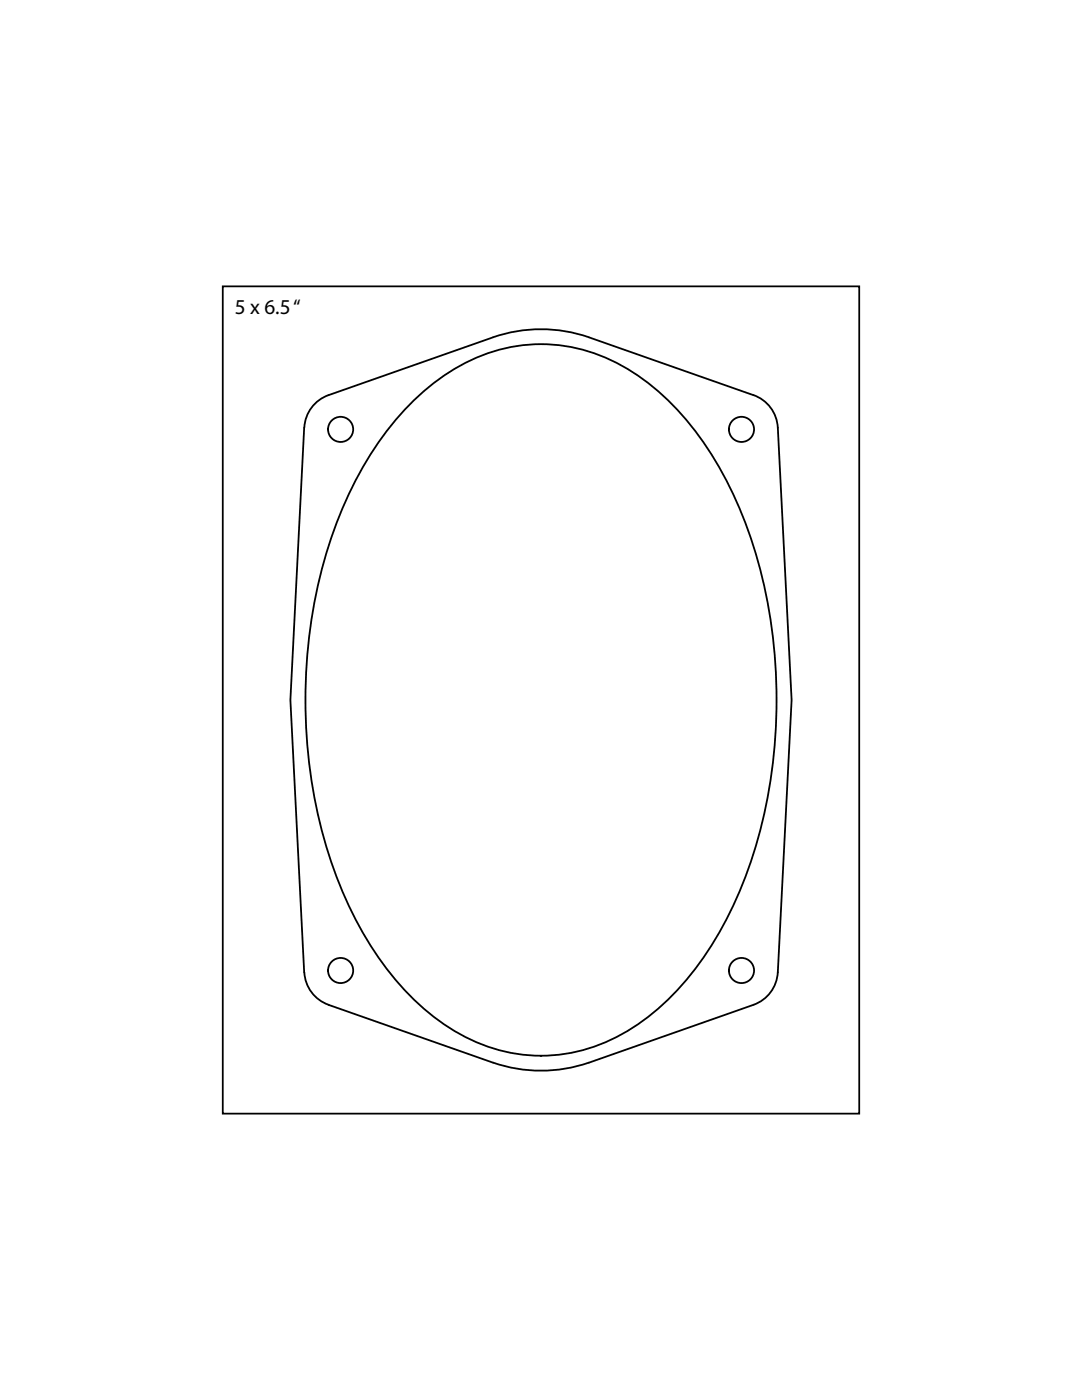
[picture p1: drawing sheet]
<svg xmlns="http://www.w3.org/2000/svg" width="216mm" height="279mm" viewBox="0 0 216 279" stroke-linecap="round" stroke-linejoin="round" font-family="sans-serif">
<defs><g id="words">
<text font-size="4.2" x="46.8" y="62.6">5 x 6.5 “</text>
</g></defs>
<g fill="none" stroke="#000" stroke-width=".36">
<path d="M60.7 85.3l-2.8 54.4 2.8 54.4a7.2 7.2 0 0 0 4.9 6.4l32.8 11.6M60.7 85.3a7.2 7.2 0 0 1 4.8-6.4l32.9-11.6a29.1 29.1 0 0 1 19.1 0l32.9 11.6a7.2 7.2 0 0 1 4.8 6.4M81.7 80.8a37.9 37.9 0 0 1 23-12 34 34 0 0 1 24.3 7.4 60.6 60.6 0 0 1 17.9 23.8 101.8 101.8 0 0 1 6.4 58.6 82.7 82.7 0 0 1-14.3 34.4 43.9 43.9 0 0 1-21.6 16.3 33.2 33.2 0 0 1-30.5-6.1 60.6 60.6 0 0 1-17.9-23.8 101.8 101.8 0 0 1-6.4-58.6 82.7 82.7 0 0 1 14.3-34.4l2.3-2.9zM155.2 85.3l2.8 54.4-2.8 54.4a7.3 7.3 0 0 1-4.8 6.4l-32.9 11.6M98.4 212.1a29.2 29.2 0 0 0 19.1 0"/>
<circle cx="68" cy="85.7" r="2.51"/>
<circle cx="148" cy="85.7" r="2.51"/>
<circle cx="68" cy="193.7" r="2.51"/>
<circle cx="148" cy="193.7" r="2.51"/>
</g>
<path d="M44.4 57.2h127v165h-127z" fill="none" stroke="#000" stroke-width=".35"/>
<use href="#words"/>
</svg>
